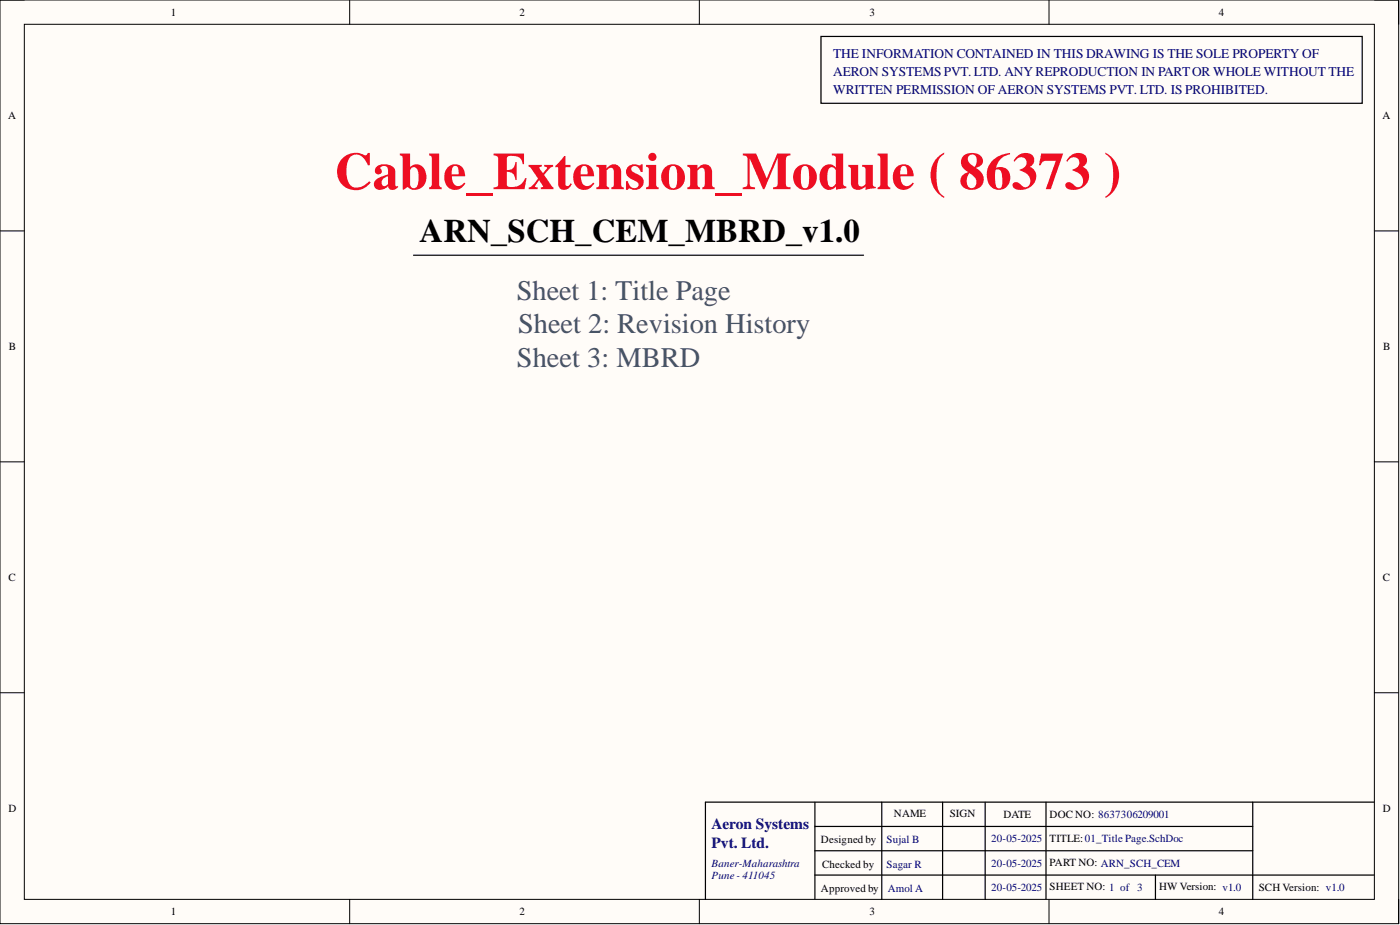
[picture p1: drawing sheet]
<svg xmlns="http://www.w3.org/2000/svg" width="292mm" height="193mm" viewBox="0 0 292 193" stroke-linecap="round" stroke-linejoin="round" font-family="sans-serif">
<defs><g id="words">
<text font-size="11" fill="#ee0e22" x="69.8" y="39.5">Cable_Extension_Module ( 86373 )</text>
<text font-size="6.8" x="87.5" y="50.5">ARN_SCH_CEM_MBRD_v1.0</text>
<g font-size="5.9" fill="#46555f">
<text x="107.8" y="62.6">Sheet 1: Title Page</text>
<text x="108.1" y="69.5">Sheet 2: Revision History</text>
<text x="107.8" y="76.6">Sheet 3: MBRD</text>
</g>
<g font-size="3.2" fill="#000080">
<text x="148.5" y="173">Aeron Systems</text>
<text x="148.5" y="176.8">Pvt. Ltd.</text>
</g>
<g font-size="2.8" fill="#000080">
<text x="173.8" y="12.1">THE INFORMATION CONTAINED IN THIS DRAWING IS THE SOLE PROPERTY OF</text>
<text x="173.8" y="15.9">AERON SYSTEMS PVT. LTD. ANY REPRODUCTION IN PARTOR WHOLE WITHOUT THE</text>
<text x="173.8" y="19.7">WRITTEN PERMISSION OF AERON SYSTEMS PVT. LTD. IS PROHIBITED.</text>
</g>
<g font-size="2.3">
<text x="35.6" y="3.3">1</text>
<text x="108.4" y="3.3">2</text>
<text x="181.4" y="3.3">3</text>
<text x="254.3" y="3.3">4</text>
<text x="1.7" y="24.8">A</text>
<text x="288.4" y="24.8">A</text>
<text x="1.9" y="73">B</text>
<text x="288.6" y="73">B</text>
<text x="1.8" y="121.2">C</text>
<text x="288.5" y="121.2">C</text>
<text x="1.8" y="169.4">D</text>
<text x="186.5" y="170.4">NAME</text>
<text x="198.2" y="170.4">SIGN</text>
<text x="209.4" y="170.6">DATE</text>
<text x="219" y="170.7">DOC NO: 8637306209001</text>
<text x="288.5" y="169.4">D</text>
<text x="171.3" y="176">Designed by</text>
<text x="219" y="175.7">TITLE:01_Title Page.SchDoc</text>
<text x="171.5" y="181">Checked by</text>
<text x="219" y="180.7">PART NO: ARN_SCH_CEM</text>
<text x="219" y="185.7">SHEET NO: 1 of 3</text>
<text x="241.8" y="185.7">HW Version: v1.0</text>
<text x="262.6" y="185.8">SCH Version: v1.0</text>
<text x="35.6" y="190.9">1</text>
<text x="108.4" y="190.9">2</text>
<text x="171.3" y="186.1">Approved by</text>
<text x="181.4" y="190.9">3</text>
<text x="254.3" y="190.9">4</text>
</g>
<g font-size="2.3" fill="#000080">
<text x="185" y="176">Sujal B</text>
<text x="206.8" y="175.7">20-05-2025</text>
<text x="148.5" y="180.8">Baner-Maharashtra</text>
<text x="148.5" y="183.3">Pune - 411045</text>
<text x="185" y="181">Sagar R</text>
<text x="206.8" y="180.8">20-05-2025</text>
<text x="206.8" y="185.8">20-05-2025</text>
<text x="185.2" y="186.1">Amol A</text>
</g>
</g></defs>
<path d="M0 0h291.8v192.7h-291.8z" fill-rule="evenodd" fill="#fffcf8"/>
<path d="M0 0h291.8v192.7h-291.8z" fill="none" stroke="#000" stroke-width=".21"/>
<path d="M5.1 5.1h281.7v182.5h-281.7z" fill-rule="evenodd" fill="#fffcf8"/>
<g fill="none" stroke="#000" stroke-width=".21">
<path d="M0 0h5.1M73 0v5.1M145.9 0v5.1M218.9 0v5.1M286.8 0h5v5.1M5.1 5.1h281.7v182.5h-281.7zM0 48.2h5.1M286.8 48.2h5M0 96.3h5.1M286.8 96.3h5M0 144.5h5.1M286.8 144.5h5"/>
<path d="M73 187.6v5.1M145.9 187.6v5.1M218.9 187.6v5.1M291.8 187.6v5.1"/>
</g>
<g fill="none" stroke="#000" stroke-width=".25">
<path d="M171.3 7.6h112.9v13.9h-112.9zM86.3 53.2h93.9M170 167.3v20.3M170 172.4h91.4M170 177.5h91.4M184 167.3v20.3M196.7 167.3v20.3M205.5 167.3v20.3M218.2 167.3v20.3M261.4 167.3v20.3M286.8 167.3h-139.6v20.3M170 182.6h116.8"/>
<path d="M241.1 182.6v5"/>
</g>
<use href="#words"/>
</svg>
